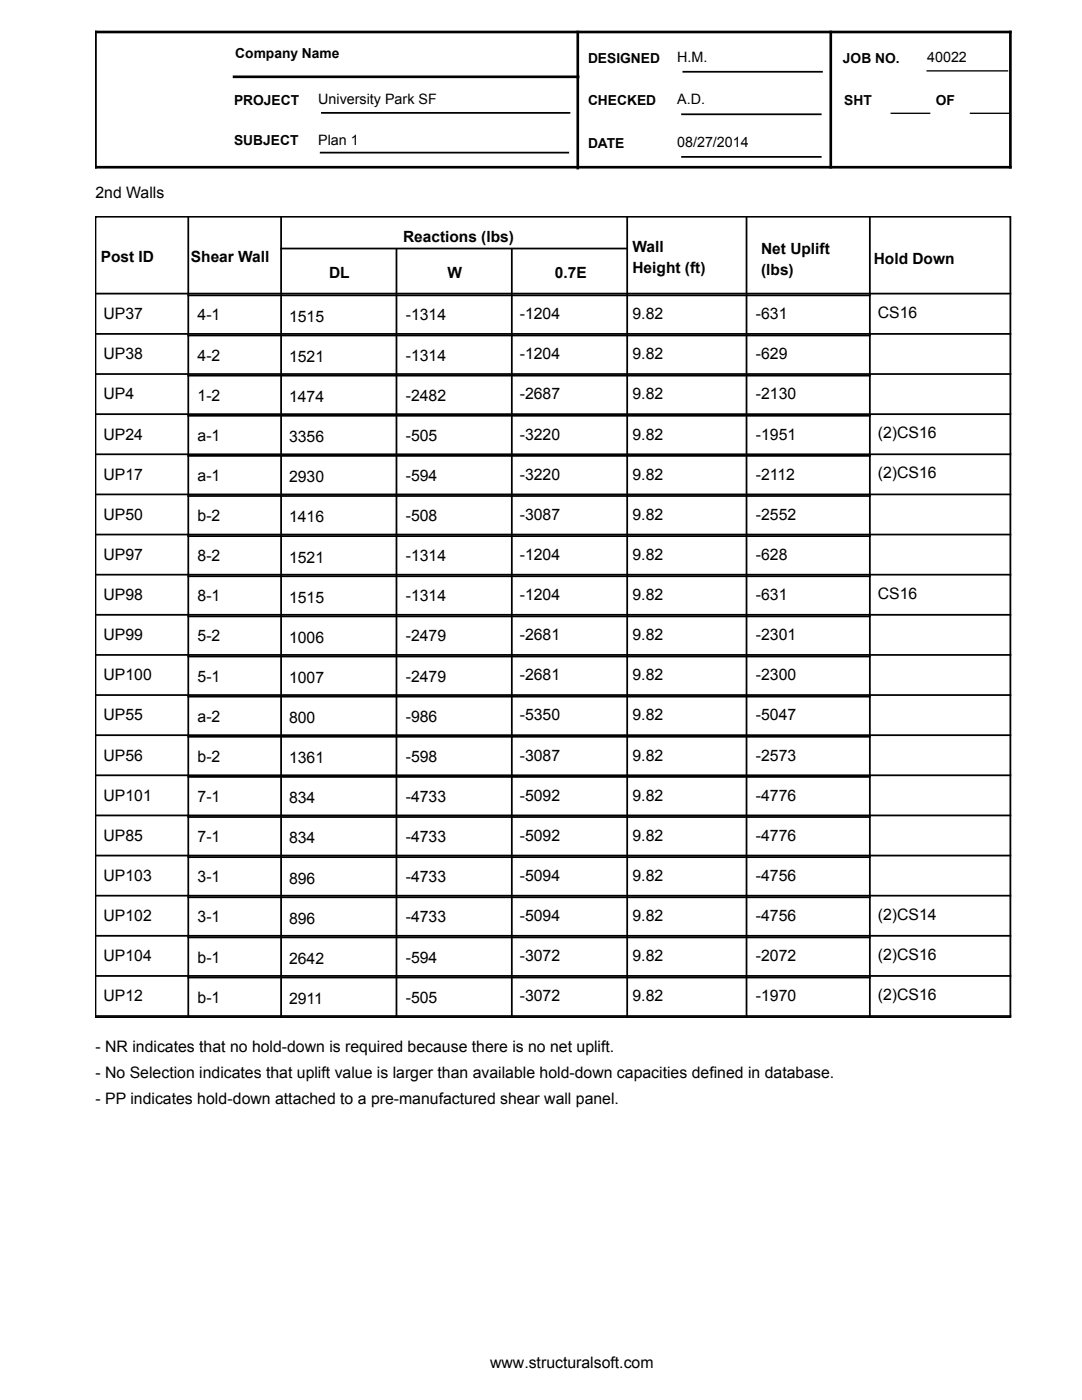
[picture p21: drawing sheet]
<svg xmlns="http://www.w3.org/2000/svg" width="216mm" height="279mm" viewBox="0 0 216 279" stroke-linecap="round" stroke-linejoin="round" font-family="sans-serif">
<defs><g id="words">
<g font-size="3.2">
<text x="19" y="39.4">2nd Walls</text>
<text x="20.6" y="63.7">UP37</text>
<text x="39.4" y="64">4-1</text>
<text x="57.7" y="64.2">1515</text>
<text x="81" y="64">-1314</text>
<text x="103.7" y="63.7">-1204</text>
<text x="126.2" y="63.7">9.82</text>
<text x="150.8" y="63.7">-631</text>
<text x="175.2" y="63.4">CS16</text>
<text x="20.6" y="71.7">UP38</text>
<text x="39.4" y="72">4-2</text>
<text x="81" y="72">-1314</text>
<text x="103.7" y="71.7">-1204</text>
<text x="126.2" y="71.7">9.82</text>
<text x="150.8" y="71.7">-629</text>
<text x="57.7" y="72.2">1521</text>
<text x="20.6" y="79.7">UP4</text>
<text x="39.4" y="80">1-2</text>
<text x="57.7" y="80.2">1474</text>
<text x="81" y="80">-2482</text>
<text x="103.7" y="79.7">-2687</text>
<text x="126.2" y="79.7">9.82</text>
<text x="150.8" y="79.7">-2130</text>
<text x="20.6" y="87.7">UP24</text>
<text x="39.4" y="88">a-1</text>
<text x="57.7" y="88.2">3356</text>
<text x="81" y="88">-505</text>
<text x="103.7" y="87.7">-3220</text>
<text x="126.2" y="87.7">9.82</text>
<text x="150.8" y="87.7">-1951</text>
<text x="175.2" y="87.5">(2)CS16</text>
<text x="20.6" y="95.7">UP17</text>
<text x="39.4" y="96">a-1</text>
<text x="81" y="96">-594</text>
<text x="103.7" y="95.7">-3220</text>
<text x="126.2" y="95.7">9.82</text>
<text x="150.8" y="95.7">-2112</text>
<text x="175.2" y="95.5">(2)CS16</text>
<text x="57.7" y="96.3">2930</text>
<text x="20.6" y="103.7">UP50</text>
<text x="39.4" y="104">b-2</text>
<text x="57.7" y="104.3">1416</text>
<text x="81" y="104">-508</text>
<text x="103.7" y="103.7">-3087</text>
<text x="126.2" y="103.7">9.82</text>
<text x="150.8" y="103.7">-2552</text>
<text x="20.6" y="111.7">UP97</text>
<text x="39.4" y="112">8-2</text>
<text x="57.7" y="112.3">1521</text>
<text x="81" y="112">-1314</text>
<text x="103.7" y="111.7">-1204</text>
<text x="126.2" y="111.7">9.82</text>
<text x="150.8" y="111.7">-628</text>
<text x="20.6" y="119.8">UP98</text>
<text x="103.7" y="119.8">-1204</text>
<text x="126.2" y="119.8">9.82</text>
<text x="150.8" y="119.8">-631</text>
<text x="175.2" y="119.5">CS16</text>
<text x="39.4" y="120">8-1</text>
<text x="57.7" y="120.3">1515</text>
<text x="81" y="120">-1314</text>
<text x="20.6" y="127.8">UP99</text>
<text x="39.4" y="128">5-2</text>
<text x="57.7" y="128.3">1006</text>
<text x="81" y="128">-2479</text>
<text x="103.7" y="127.8">-2681</text>
<text x="126.2" y="127.8">9.82</text>
<text x="150.8" y="127.8">-2301</text>
<text x="20.6" y="135.8">UP100</text>
<text x="39.4" y="136">5-1</text>
<text x="57.7" y="136.3">1007</text>
<text x="81" y="136">-2479</text>
<text x="103.7" y="135.8">-2681</text>
<text x="126.2" y="135.8">9.82</text>
<text x="150.8" y="135.8">-2300</text>
<text x="20.6" y="143.8">UP55</text>
<text x="103.7" y="143.8">-5350</text>
<text x="126.2" y="143.8">9.82</text>
<text x="150.8" y="143.8">-5047</text>
<text x="39.4" y="144">a-2</text>
<text x="57.7" y="144.3">800</text>
<text x="81" y="144">-986</text>
<text x="20.6" y="151.8">UP56</text>
<text x="39.4" y="152">b-2</text>
<text x="57.7" y="152.3">1361</text>
<text x="81" y="152">-598</text>
<text x="103.7" y="151.8">-3087</text>
<text x="126.2" y="151.8">9.82</text>
<text x="150.8" y="151.8">-2573</text>
<text x="20.6" y="159.8">UP101</text>
<text x="39.4" y="160.1">7-1</text>
<text x="57.7" y="160.3">834</text>
<text x="81" y="160.1">-4733</text>
<text x="103.7" y="159.8">-5092</text>
<text x="126.2" y="159.8">9.82</text>
<text x="150.8" y="159.8">-4776</text>
<text x="20.6" y="167.8">UP85</text>
<text x="103.7" y="167.8">-5092</text>
<text x="126.2" y="167.8">9.82</text>
<text x="150.8" y="167.8">-4776</text>
<text x="39.4" y="168.1">7-1</text>
<text x="57.7" y="168.3">834</text>
<text x="81" y="168.1">-4733</text>
<text x="20.6" y="175.8">UP103</text>
<text x="39.4" y="176.1">3-1</text>
<text x="57.7" y="176.3">896</text>
<text x="81" y="176.1">-4733</text>
<text x="103.7" y="175.8">-5094</text>
<text x="126.2" y="175.8">9.82</text>
<text x="150.8" y="175.8">-4756</text>
<text x="20.6" y="183.8">UP102</text>
<text x="39.4" y="184.1">3-1</text>
<text x="57.7" y="184.3">896</text>
<text x="81" y="184.1">-4733</text>
<text x="103.7" y="183.8">-5094</text>
<text x="126.2" y="183.8">9.82</text>
<text x="150.8" y="183.8">-4756</text>
<text x="175.2" y="183.6">(2)CS14</text>
<text x="20.6" y="191.8">UP104</text>
<text x="103.7" y="191.8">-3072</text>
<text x="126.2" y="191.8">9.82</text>
<text x="150.8" y="191.8">-2072</text>
<text x="175.2" y="191.6">(2)CS16</text>
<text x="39.4" y="192.1">b-1</text>
<text x="57.7" y="192.4">2642</text>
<text x="81" y="192.1">-594</text>
<text x="20.6" y="199.8">UP12</text>
<text x="39.4" y="200.1">b-1</text>
<text x="57.7" y="200.4">2911</text>
<text x="81" y="200.1">-505</text>
<text x="103.7" y="199.8">-3072</text>
<text x="126.2" y="199.8">9.82</text>
<text x="150.8" y="199.8">-1970</text>
<text x="175.2" y="199.6">(2)CS16</text>
<text x="19" y="209.9">- NR indicates that no hold-down is required because there is no net uplift.</text>
<text x="19" y="215.2">- No Selection indicates that uplift value is larger than available hold-down capacities defined in database.</text>
<text x="19" y="220.3">- PP indicates hold-down attached to a pre-manufactured shear wall panel.</text>
<text x="97.8" y="273">www.structuralsoft.com</text>
</g>
<g font-size="3.1">
<text x="20.1" y="52.3">Post ID</text>
<text x="38.1" y="52.3">Shear Wall</text>
<text x="80.4" y="48.4">Reactions (lbs)</text>
<text x="126.2" y="50.2">Wall</text>
<text x="151.9" y="50.7">Net Uplift</text>
<text x="174.4" y="52.6">Hold Down</text>
<text x="65.7" y="55.5">DL</text>
<text x="89.3" y="55.5">W</text>
<text x="110.7" y="55.5">0.7E</text>
<text x="126.2" y="54.4">Height (ft)</text>
<text x="151.9" y="54.9">(lbs)</text>
</g>
<g font-size="2.9">
<text x="135.1" y="12.4">H.M.</text>
<text x="185" y="12.4">40022</text>
<text x="63.5" y="20.8">University Park SF</text>
<text x="135.1" y="20.8">A.D.</text>
<text x="63.5" y="28.9">Plan 1</text>
<text x="135.1" y="29.4">08/27/2014</text>
</g>
<g font-size="2.8">
<text x="47" y="11.5">Company Name</text>
<text x="117.3" y="12.5">DESIGNED</text>
<text x="168.2" y="12.5">JOB NO.</text>
<text x="46.7" y="20.9">PROJECT</text>
<text x="117.3" y="20.9">CHECKED</text>
<text x="168.5" y="20.9">SHT</text>
<text x="186.7" y="20.9">OF</text>
<text x="46.7" y="29">SUBJECT</text>
<text x="117.3" y="29.5">DATE</text>
</g>
</g></defs>
<path d="M19.1 6.4h182.5v27h-182.5zM46.7 15.3h68.7M115.3 6.4v27.1M165.8 6.4v27" fill="none" stroke="#000" stroke-width=".53"/>
<path d="M185 14.1h16M177.8 22.6h7.7M193.6 22.6h7.7" fill="none" stroke="#000" stroke-width=".26"/>
<g fill="none" stroke="#000" stroke-width=".35">
<path d="M136.3 14.3h27.7M64 30.5h49.4M64.2 22.5h49.4M136.1 22.8h27.7M136.1 31.3h27.7M19.1 43.3h182.5v159.8h-182.5zM19.1 58.6h182.5M37.6 43.3v159.8M37.6 58.9h136M56.1 43.3v159.8M56.1 49.6h69M79.1 49.9v153.2"/>
<path d="M102.1 49.9v153.2M125.1 43.3v159.8M149 43.3v159.8M173.6 43.3v159.8M19.1 74.6h182.5M19.1 66.6h182.5M37.6 75h136M37.6 67h136M19.1 98.7h182.5M19.1 90.7h182.5M19.1 82.7h182.5M37.6 99h136"/>
<path d="M37.6 91h136M37.6 83h136M19.1 114.7h182.5M19.1 106.7h182.5M37.6 115h136M37.6 107h136M19.1 138.7h182.5M19.1 130.7h182.5M19.1 122.7h182.5M37.6 139h136M37.6 131h136M37.6 123h136"/>
<path d="M19.1 154.7h182.5M19.1 146.7h182.5M37.6 155h136M37.6 147h136M19.1 178.8h182.5M19.1 170.7h182.5M19.1 162.7h182.5M37.6 179.1h136M37.6 171.1h136M37.6 163.1h136M19.1 194.8h182.5M19.1 186.8h182.5"/>
<path d="M37.6 195.1h136M37.6 187.1h136M19.1 202.8h182.5"/>
</g>
<use href="#words"/>
</svg>
